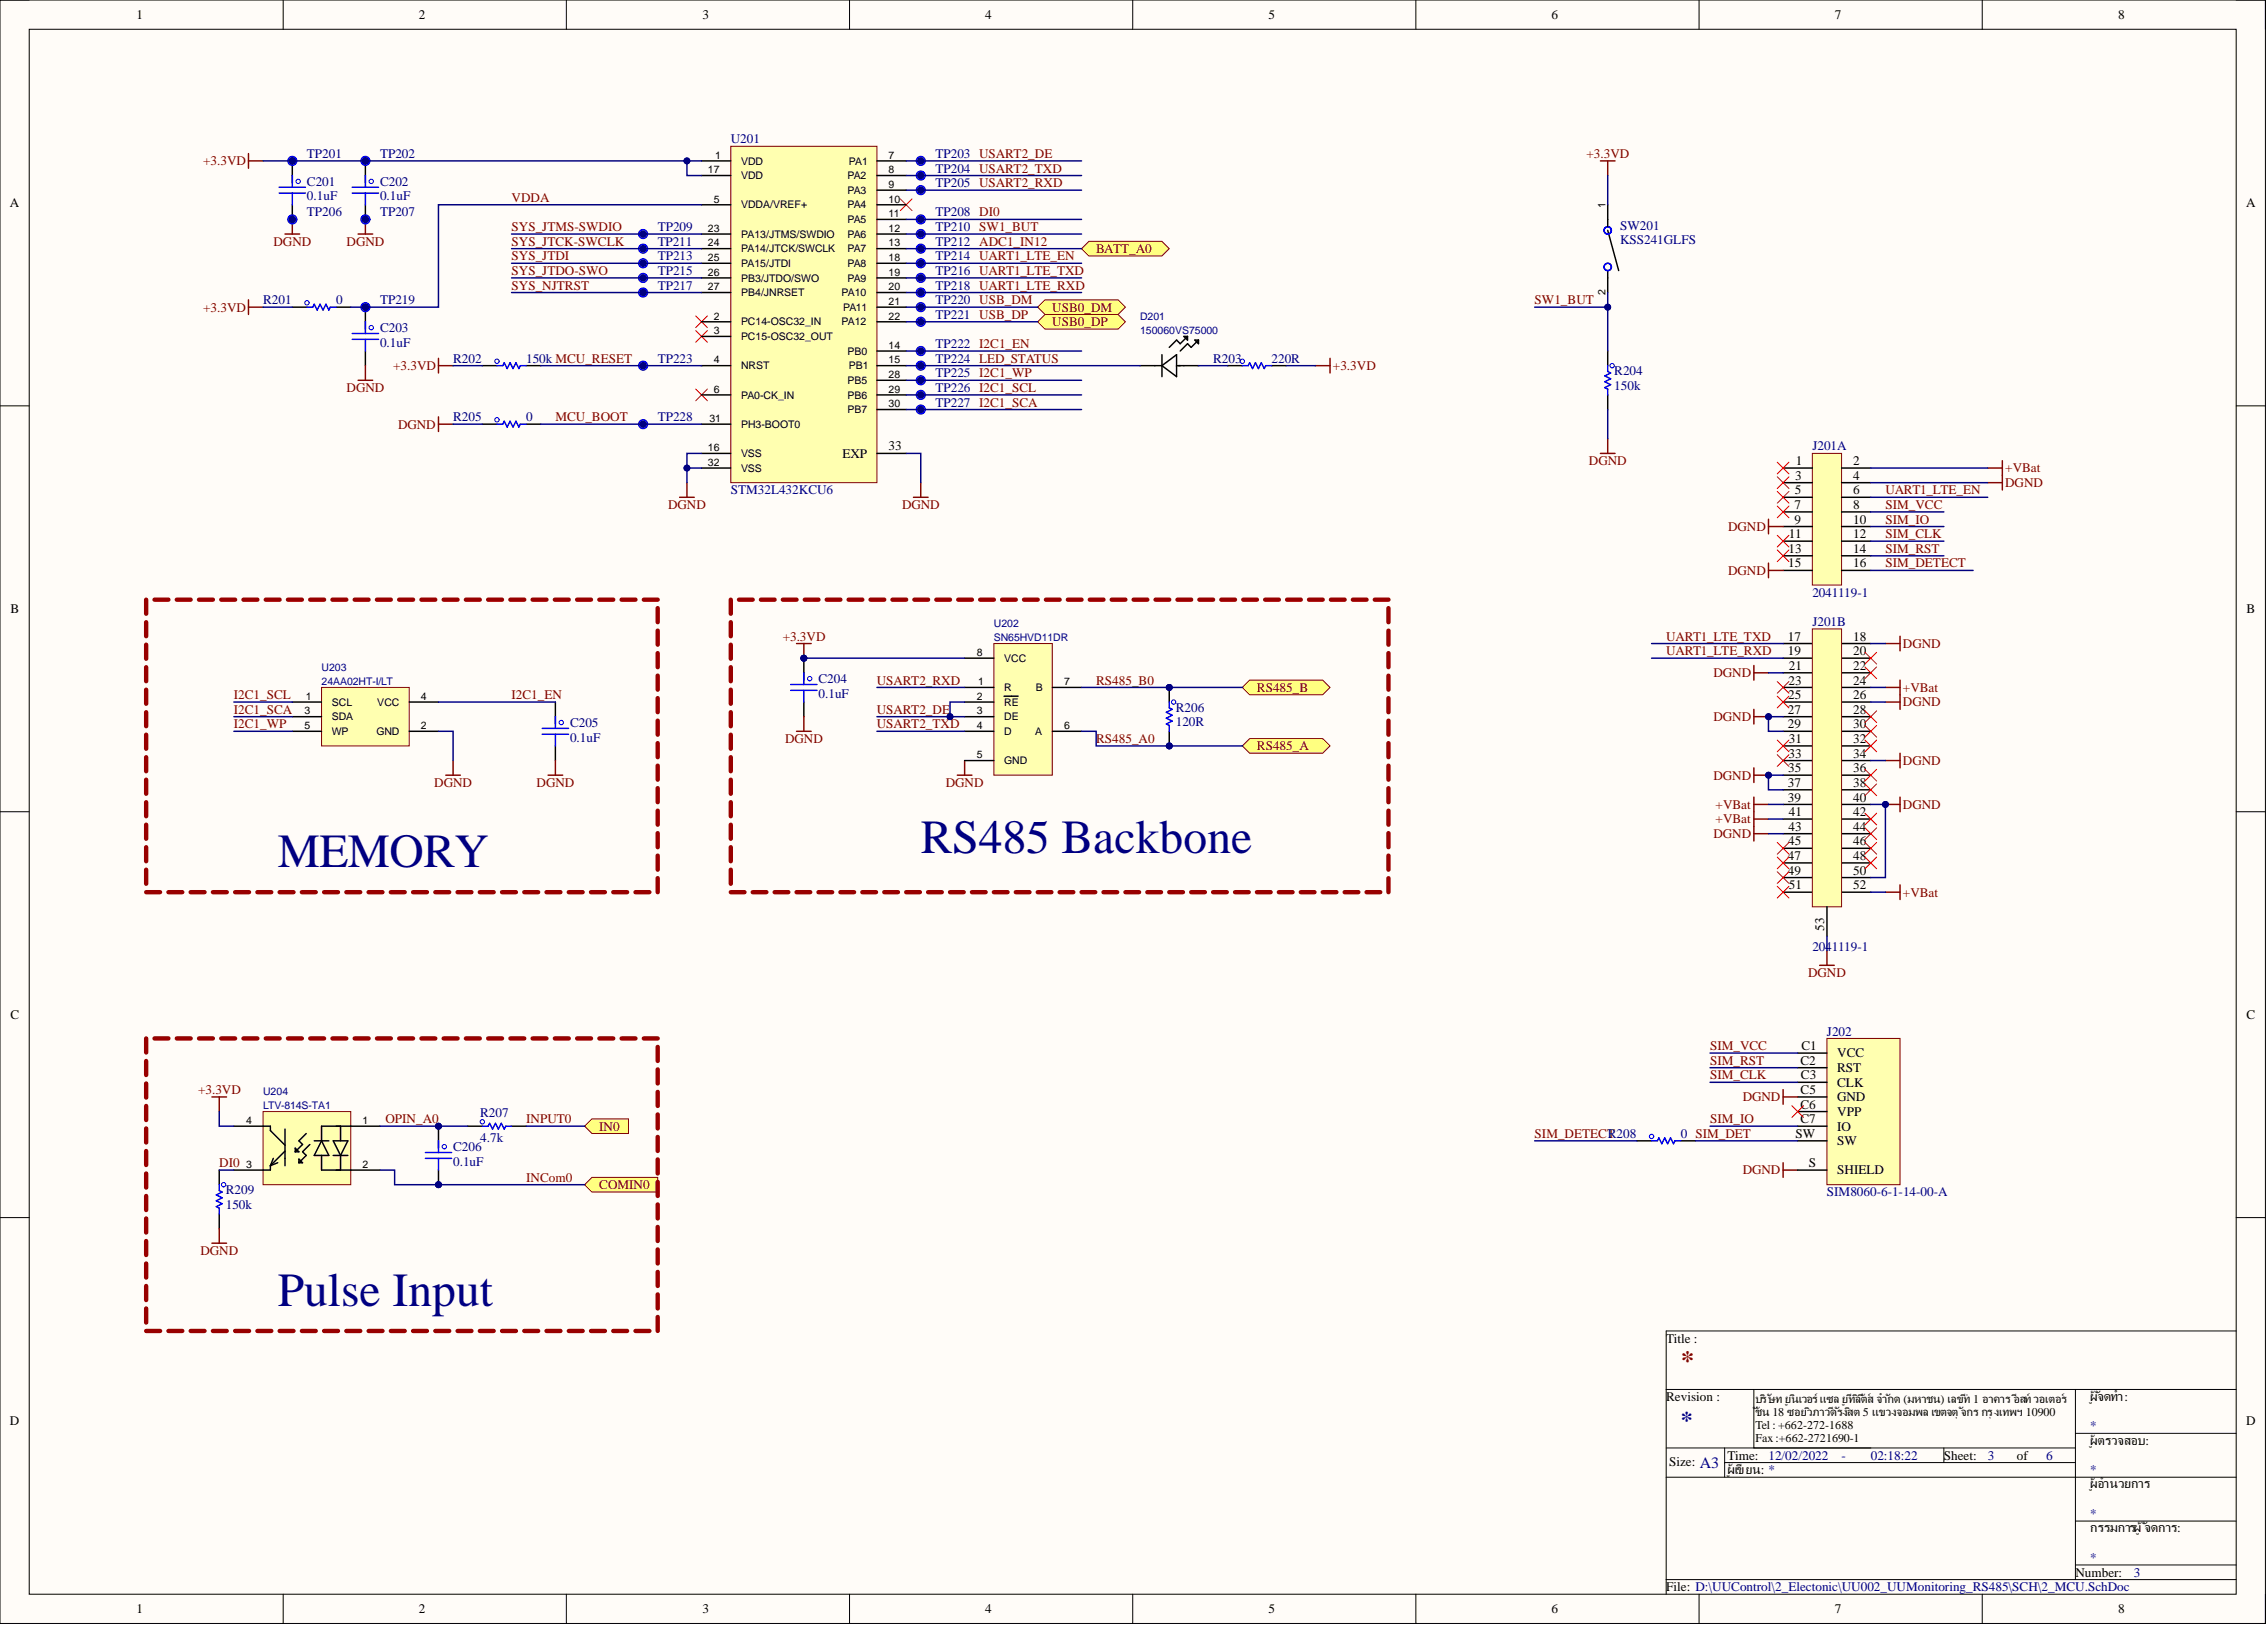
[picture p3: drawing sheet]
<svg xmlns="http://www.w3.org/2000/svg" width="393mm" height="282mm" viewBox="0 0 393 282" stroke-linecap="round" stroke-linejoin="round" font-family="sans-serif">
<defs><g id="words">
<g font-size="8.2" fill="#000080">
<text x="159.8" y="147.9">RS485 Backbone</text>
<text x="48.2" y="150.4">MEMORY</text>
<text x="48.2" y="226.6">Pulse Input</text>
</g>
<text font-size="4.6" fill="#800000" x="291.6" y="237.5">*</text>
<text font-size="4.1" fill="#000080" x="291.6" y="247.7">*</text>
<text font-size="2.7" fill="#000080" x="294.9" y="254.6">A3</text>
<g font-size="2.3">
<text x="23.7" y="3.3">1</text>
<text x="72.7" y="3.3">2</text>
<text x="121.9" y="3.3">3</text>
<text x="170.9" y="3.3">4</text>
<text x="220.1" y="3.3">5</text>
<text x="269.2" y="3.3">6</text>
<text x="318.3" y="3.3">7</text>
<text x="367.5" y="3.3">8</text>
<text x="1.7" y="36">A</text>
<text x="389.7" y="36">A</text>
<text x="146.2" y="79.4">EXP</text>
<text x="154.2" y="78.1">33</text>
<text x="311.5" y="83.2">3</text>
<text x="311.6" y="80.7">1</text>
<text x="321.6" y="80.7">2</text>
<text x="321.6" y="83.2">4</text>
<text x="311.4" y="88.3">7</text>
<text x="311.4" y="85.8">5</text>
<text x="321.6" y="85.8">6</text>
<text x="321.6" y="88.3">8</text>
<text x="310.3" y="95.9">13</text>
<text x="310.4" y="93.4">11</text>
<text x="311.4" y="90.8">9</text>
<text x="321.6" y="90.8">10</text>
<text x="321.6" y="93.4">12</text>
<text x="321.6" y="95.9">14</text>
<text x="310.3" y="98.4">15</text>
<text x="321.6" y="98.4">16</text>
<text x="1.8" y="106.4">B</text>
<text x="389.8" y="106.4">B</text>
<text x="310.2" y="111.1">17</text>
<text x="310.2" y="113.7">19</text>
<text x="321.6" y="111.1">18</text>
<text x="321.6" y="113.7">20</text>
<text x="310.3" y="118.7">23</text>
<text x="310.4" y="116.2">21</text>
<text x="321.6" y="116.2">22</text>
<text x="321.6" y="118.7">24</text>
<text x="310.2" y="123.8">27</text>
<text x="310.3" y="121.3">25</text>
<text x="321.6" y="121.3">26</text>
<text x="321.6" y="123.8">28</text>
<text x="310.2" y="126.3">29</text>
<text x="310.3" y="131.4">33</text>
<text x="310.4" y="128.9">31</text>
<text x="321.6" y="126.3">30</text>
<text x="321.6" y="128.9">32</text>
<text x="321.6" y="131.4">34</text>
<text x="310.2" y="136.5">37</text>
<text x="310.3" y="134">35</text>
<text x="321.6" y="134">36</text>
<text x="321.6" y="136.5">38</text>
<text x="310.2" y="139">39</text>
<text x="310.4" y="141.6">41</text>
<text x="321.6" y="139">40</text>
<text x="321.6" y="141.6">42</text>
<text x="310.2" y="149.2">47</text>
<text x="310.3" y="146.6">45</text>
<text x="310.3" y="144.1">43</text>
<text x="321.6" y="144.1">44</text>
<text x="321.6" y="146.6">46</text>
<text x="321.6" y="149.2">48</text>
<text x="310.2" y="151.7">49</text>
<text x="310.4" y="154.2">51</text>
<text x="321.6" y="151.7">50</text>
<text x="321.6" y="154.2">52</text>
<text x="316.5" y="161.4" transform="rotate(-90 316.5 161.4)">53</text>
<text x="1.8" y="176.8">C</text>
<text x="389.8" y="176.8">C</text>
<text x="312.4" y="184.7">C2</text>
<text x="312.6" y="182.2">C1</text>
<text x="318.8" y="183.4">VCC</text>
<text x="318.8" y="186">RST</text>
<text x="312.4" y="189.8">C5</text>
<text x="312.5" y="187.2">C3</text>
<text x="318.8" y="188.5">CLK</text>
<text x="318.8" y="191">GND</text>
<text x="311.5" y="197.4">SW</text>
<text x="312.4" y="192.3">C6</text>
<text x="312.4" y="194.8">C7</text>
<text x="318.8" y="193.6">VPP</text>
<text x="318.8" y="196.1">IO</text>
<text x="313.8" y="202.5">S</text>
<text x="318.8" y="198.6">SW</text>
<text x="318.8" y="203.7">SHIELD</text>
<text x="289.1" y="232.9">Title :</text>
<text x="289.1" y="243">Revision :</text>
<text x="362.6" y="243">ผู้จัดทำ:</text>
<text x="1.7" y="247.2">D</text>
<text x="362.6" y="250.6">ผู้ตรวจสอบ:</text>
<text x="389.7" y="247.2">D</text>
<text x="289.6" y="254.2">Size:</text>
<text x="299.8" y="253.2">Time:</text>
<text x="299.8" y="255.6">ผู้เขียน: *</text>
<text x="337.3" y="253.2">Sheet:</text>
<text x="350" y="253.2">of</text>
<text x="362.6" y="258.2">ผู้อำนวยการ</text>
<text x="362.6" y="265.8">กรรมการผู้จัดการ:</text>
<text x="360.1" y="273.5">Number:</text>
<text x="23.7" y="279.8">1</text>
<text x="72.7" y="279.8">2</text>
<text x="121.9" y="279.8">3</text>
<text x="170.9" y="279.8">4</text>
<text x="220.1" y="279.8">5</text>
<text x="269.2" y="279.8">6</text>
<text x="289.1" y="276">File: D:\UUControl\2_Electonic\UU002_UUMonitoring_RS485\SCH\2_MCU.SchDoc</text>
<text x="318.3" y="279.8">7</text>
<text x="367.5" y="279.8">8</text>
</g>
<g font-size="2.3" fill="#800000">
<text x="35.2" y="28.7">+3.3VD</text>
<text x="275.3" y="27.4">+3.3VD</text>
<text x="88.8" y="35">VDDA</text>
<text x="88.8" y="40.1">SYS_JTMS-SWDIO</text>
<text x="47.5" y="42.6">DGND</text>
<text x="60.1" y="42.6">DGND</text>
<text x="88.8" y="42.6">SYS_JTCK-SWCLK</text>
<text x="88.8" y="45.2">SYS_JTDI</text>
<text x="88.8" y="47.7">SYS_JTDO-SWO</text>
<text x="190.2" y="43.9">BATT_A0</text>
<text x="88.8" y="50.2">SYS_NJTRST</text>
<text x="266.3" y="52.8">SW1_BUT</text>
<text x="35.2" y="54">+3.3VD</text>
<text x="182.6" y="56.6">USB0_DP</text>
<text x="182.6" y="54">USB0_DM</text>
<text x="68.2" y="64.2">+3.3VD</text>
<text x="231.3" y="64.2">+3.3VD</text>
<text x="60.1" y="68">DGND</text>
<text x="69.1" y="74.3">DGND</text>
<text x="96.4" y="73.1">MCU_BOOT</text>
<text x="275.7" y="80.7">DGND</text>
<text x="347.9" y="81.9">+VBat</text>
<text x="115.9" y="88.3">DGND</text>
<text x="156.5" y="88.3">DGND</text>
<text x="327.1" y="88.3">SIM_VCC</text>
<text x="327.1" y="85.8">UART1_LTE_EN</text>
<text x="347.9" y="84.5">DGND</text>
<text x="299.8" y="92.1">DGND</text>
<text x="327.1" y="90.8">SIM_IO</text>
<text x="327.1" y="93.4">SIM_CLK</text>
<text x="327.1" y="95.9">SIM_RST</text>
<text x="299.8" y="99.7">DGND</text>
<text x="327.1" y="98.4">SIM_DETECT</text>
<text x="135.8" y="111.1">+3.3VD</text>
<text x="289.1" y="111.1">UART1_LTE_TXD</text>
<text x="289.1" y="113.7">UART1_LTE_RXD</text>
<text x="330.2" y="112.4">DGND</text>
<text x="152.2" y="118.7">USART2_RXD</text>
<text x="190.2" y="118.7">RS485_B0</text>
<text x="297.3" y="117.5">DGND</text>
<text x="40.6" y="123.8">I2C1_SCA</text>
<text x="40.6" y="121.3">I2C1_SCL</text>
<text x="88.8" y="121.3">I2C1_EN</text>
<text x="152.2" y="123.8">USART2_DE</text>
<text x="218.1" y="120">RS485_B</text>
<text x="297.3" y="125.1">DGND</text>
<text x="330.2" y="122.5">DGND</text>
<text x="330.2" y="120">+VBat</text>
<text x="40.6" y="126.3">I2C1_WP</text>
<text x="136.2" y="128.9">DGND</text>
<text x="152.2" y="126.3">USART2_TXD</text>
<text x="190.2" y="128.9">RS485_A0</text>
<text x="218.1" y="130.1">RS485_A</text>
<text x="75.4" y="136.5">DGND</text>
<text x="93.1" y="136.5">DGND</text>
<text x="164.1" y="136.5">DGND</text>
<text x="297.3" y="135.2">DGND</text>
<text x="330.2" y="132.7">DGND</text>
<text x="297.7" y="140.3">+VBat</text>
<text x="297.7" y="142.8">+VBat</text>
<text x="330.2" y="140.3">DGND</text>
<text x="297.3" y="145.4">DGND</text>
<text x="330.2" y="155.5">+VBat</text>
<text x="313.7" y="169.5">DGND</text>
<text x="296.7" y="182.2">SIM_VCC</text>
<text x="296.7" y="184.7">SIM_RST</text>
<text x="34.4" y="189.8">+3.3VD</text>
<text x="296.7" y="187.2">SIM_CLK</text>
<text x="302.4" y="191">DGND</text>
<text x="66.9" y="194.8">OPIN_A0</text>
<text x="91.3" y="194.8">INPUT0</text>
<text x="104" y="196.1">IN0</text>
<text x="266.3" y="197.4">SIM_DETECT</text>
<text x="296.7" y="194.8">SIM_IO</text>
<text x="38" y="202.5">DI0</text>
<text x="302.4" y="203.7">DGND</text>
<text x="91.3" y="205">INCom0</text>
<text x="104" y="206.3">COMIN0</text>
<text x="34.8" y="217.7">DGND</text>
</g>
<g font-size="2.3" fill="#000080">
<text x="53.3" y="27.4">TP201</text>
<text x="65.9" y="27.4">TP202</text>
<text x="126.8" y="24.9">U201</text>
<text x="162.3" y="29.9">TP204 USART2_TXD</text>
<text x="162.3" y="27.4">TP203 USART2_DE</text>
<text x="53.3" y="32.2">C201</text>
<text x="53.3" y="34.8">0.1uF</text>
<text x="65.9" y="32.2">C202</text>
<text x="65.9" y="34.8">0.1uF</text>
<text x="162.3" y="32.5">TP205 USART2_RXD</text>
<text x="53.3" y="37.6">TP206</text>
<text x="65.9" y="37.6">TP207</text>
<text x="114.1" y="40.1">TP209</text>
<text x="162.3" y="40.1">TP210 SW1_BUT</text>
<text x="162.3" y="37.6">TP208 DI0</text>
<text x="281.1" y="39.8">SW201</text>
<text x="114.1" y="42.6">TP211</text>
<text x="114.1" y="45.2">TP213</text>
<text x="114.1" y="47.7">TP215</text>
<text x="162.3" y="42.6">TP212 ADC1_IN12</text>
<text x="162.3" y="45.2">TP214 UART1_LTE_EN</text>
<text x="162.3" y="47.7">TP216 UART1_LTE_TXD</text>
<text x="281.1" y="42.4">KSS241GLFS</text>
<text x="45.6" y="52.8">R201</text>
<text x="58.3" y="52.8">0</text>
<text x="65.9" y="52.8">TP219</text>
<text x="114.1" y="50.2">TP217</text>
<text x="162.3" y="50.2">TP218 UART1_LTE_RXD</text>
<text x="162.3" y="52.8">TP220 USB_DM</text>
<text x="65.9" y="57.6">C203</text>
<text x="162.3" y="55.3">TP221 USB_DP</text>
<text x="65.9" y="60.1">0.1uF</text>
<text x="78.6" y="62.9">R202</text>
<text x="91.3" y="62.9">150k MCU_RESET</text>
<text x="114.1" y="62.9">TP223</text>
<text x="162.3" y="65.5">TP225 I2C1_WP</text>
<text x="162.3" y="60.4">TP222 I2C1_EN</text>
<text x="162.3" y="62.9">TP224 LED_STATUS</text>
<text x="210.5" y="62.9">R203</text>
<text x="220.6" y="62.9">220R</text>
<text x="280.1" y="65.1">R204</text>
<text x="162.3" y="70.5">TP227 I2C1_SCA</text>
<text x="162.3" y="68">TP226 I2C1_SCL</text>
<text x="280.1" y="67.6">150k</text>
<text x="78.6" y="73.1">R205</text>
<text x="91.3" y="73.1">0</text>
<text x="114.1" y="73.1">TP228</text>
<text x="314.5" y="78.1">J201A</text>
<text x="126.8" y="85.8">STM32L432KCU6</text>
<text x="314.5" y="103.5">2041119-1</text>
<text x="314.5" y="108.6">J201B</text>
<text x="142" y="118.5">C204</text>
<text x="142" y="121">0.1uF</text>
<text x="204" y="123.4">R206</text>
<text x="204" y="126">120R</text>
<text x="98.9" y="126.1">C205</text>
<text x="98.9" y="128.6">0.1uF</text>
<text x="314.5" y="164.9">2041119-1</text>
<text x="317" y="179.6">J202</text>
<text x="83.3" y="193.7">R207</text>
<text x="279" y="197.4">R208</text>
<text x="291.6" y="197.4">0 SIM_DET</text>
<text x="78.6" y="199.7">C206</text>
<text x="78.6" y="202.2">0.1uF</text>
<text x="83.3" y="198.1">4.7k</text>
<text x="39.2" y="207.1">R209</text>
<text x="39.2" y="209.7">150k</text>
<text x="317" y="207.5">SIM8060-6-1-14-00-A</text>
<text x="362.6" y="248.1">*</text>
<text x="306.9" y="253.2">12/02/2022</text>
<text x="319.5" y="253.2">-</text>
<text x="324.6" y="253.2">02:18:22</text>
<text x="344.9" y="253.2">3</text>
<text x="355" y="253.2">6</text>
<text x="362.6" y="255.7">*</text>
<text x="362.6" y="263.3">*</text>
<text x="362.6" y="270.9">*</text>
<text x="370.2" y="273.5">3</text>
</g>
<g font-size="2.1">
<text x="304.6" y="243.3">บริษัท ยูนิเวอร์แซล ยูทีลิตี้ส์ จำกัด (มหาชน) เลขที่ 1 อาคาร อีสท์วอเตอร์</text>
<text x="304.6" y="245.6">ชั้น 18 ซอยวิภาวดีรังสิต 5 แขวงจอมพล เขตจตุจักร กรุงเทพฯ 10900</text>
<text x="304.6" y="247.9">Tel : +662-272-1688</text>
<text x="304.6" y="250.2">Fax:+662-2721690-1</text>
</g>
<g font-size="1.8">
<text x="124.1" y="27.5">1</text>
<text x="128.6" y="28.5">VDD</text>
<text x="147.3" y="28.5">PA1</text>
<text x="154.2" y="27.5">7</text>
<text x="122.8" y="30.1">17</text>
<text x="123.8" y="35.1">5</text>
<text x="128.6" y="31.1">VDD</text>
<text x="147" y="33.6">PA3</text>
<text x="147" y="31.1">PA2</text>
<text x="154.2" y="35.1">10</text>
<text x="154.2" y="32.6">9</text>
<text x="154.2" y="30.1">8</text>
<text x="122.8" y="40.2">23</text>
<text x="128.6" y="36.2">VDDA/VREF+</text>
<text x="128.6" y="41.2">PA13/JTMS/SWDIO</text>
<text x="147" y="41.2">PA6</text>
<text x="147" y="38.7">PA5</text>
<text x="147" y="36.2">PA4</text>
<text x="154.2" y="40.2">12</text>
<text x="154.2" y="37.7">11</text>
<text x="278.6" y="36" transform="rotate(-90 278.6 36)">1</text>
<text x="122.8" y="47.8">26</text>
<text x="122.8" y="45.3">25</text>
<text x="122.8" y="42.8">24</text>
<text x="128.6" y="46.3">PA15/JTDI</text>
<text x="128.6" y="43.8">PA14/JTCK/SWCLK</text>
<text x="147" y="46.3">PA8</text>
<text x="147" y="43.8">PA7</text>
<text x="154.2" y="47.8">19</text>
<text x="154.2" y="45.3">18</text>
<text x="154.2" y="42.8">13</text>
<text x="122.8" y="50.4">27</text>
<text x="128.6" y="51.4">PB4/JNRSET</text>
<text x="128.6" y="48.8">PB3/JTDO/SWO</text>
<text x="146" y="51.4">PA10</text>
<text x="146.3" y="53.9">PA11</text>
<text x="147" y="48.8">PA9</text>
<text x="154.2" y="52.9">21</text>
<text x="154.2" y="50.4">20</text>
<text x="278.6" y="51.2" transform="rotate(-90 278.6 51.2)">2</text>
<text x="123.8" y="58">3</text>
<text x="123.8" y="55.4">2</text>
<text x="128.6" y="59">PC15-OSC32_OUT</text>
<text x="128.6" y="56.5">PC14-OSC32_IN</text>
<text x="146" y="56.5">PA12</text>
<text x="154.2" y="55.4">22</text>
<text x="123.8" y="63">4</text>
<text x="128.6" y="64.1">NRST</text>
<text x="147" y="61.5">PB0</text>
<text x="147.3" y="64.1">PB1</text>
<text x="154.2" y="65.6">28</text>
<text x="154.2" y="63">15</text>
<text x="154.2" y="60.5">14</text>
<text x="123.8" y="68.1">6</text>
<text x="128.6" y="69.1">PA0-CK_IN</text>
<text x="147" y="71.7">PB7</text>
<text x="147" y="69.1">PB6</text>
<text x="147" y="66.6">PB5</text>
<text x="154.2" y="70.7">30</text>
<text x="154.2" y="68.1">29</text>
<text x="123.1" y="73.2">31</text>
<text x="128.6" y="74.2">PH3-BOOT0</text>
<text x="122.8" y="80.8">32</text>
<text x="122.8" y="78.3">16</text>
<text x="128.6" y="81.8">VSS</text>
<text x="128.6" y="79.3">VSS</text>
<text x="169.5" y="113.8">8</text>
<text x="169.7" y="118.9">1</text>
<text x="174.2" y="114.8">VCC</text>
<text x="174.2" y="119.9">R</text>
<text x="179.7" y="119.9">B</text>
<text x="184.6" y="118.9">7</text>
<text x="52.8" y="123.9">3</text>
<text x="53.1" y="121.4">1</text>
<text x="57.6" y="124.9">SDA</text>
<text x="57.6" y="122.4">SCL</text>
<text x="65.5" y="122.4">VCC</text>
<text x="73" y="121.4">4</text>
<text x="169.5" y="123.9">3</text>
<text x="169.5" y="121.4">2</text>
<text x="174.2" y="124.9">DE</text>
<text x="174.2" y="122.4">RE</text>
<text x="52.8" y="126.5">5</text>
<text x="57.6" y="127.5">WP</text>
<text x="65.3" y="127.5">GND</text>
<text x="73" y="126.5">2</text>
<text x="169.5" y="131.5">5</text>
<text x="169.5" y="126.5">4</text>
<text x="174.2" y="127.5">D</text>
<text x="179.6" y="127.5">A</text>
<text x="184.6" y="126.5">6</text>
<text x="174.2" y="132.6">GND</text>
<text x="42.7" y="195">4</text>
<text x="62.9" y="195">1</text>
<text x="42.7" y="202.6">3</text>
<text x="62.9" y="202.6">2</text>
</g>
<g font-size="1.8" fill="#000080">
<text x="197.8" y="55.4">D201</text>
<text x="197.8" y="58">150060VS75000</text>
<text x="172.4" y="108.7">U202</text>
<text x="172.4" y="111.2">SN65HVD11DR</text>
<text x="55.8" y="116.3">U203</text>
<text x="55.8" y="118.9">24AA02HT-I/LT</text>
<text x="45.6" y="189.9">U204</text>
<text x="45.6" y="192.4">LTV-814S-TA1</text>
</g>
</g></defs>
<path d="M0 0h393.1v281.6h-393.1z" fill-rule="evenodd" fill="#fffcf8"/>
<path d="M0 0h393.1v281.6h-393.1z" fill="none" stroke="#000" stroke-width=".17"/>
<path d="M5.1 5.1h382.9v271.4h-382.9z" fill-rule="evenodd" fill="#fffcf8"/>
<g fill="none" stroke="#000" stroke-width=".17">
<path d="M0 0h5.1M5.1 5.1h382.9v271.4h-382.9zM49.1 0v5.1M98.3 0v5.1M147.4 0v5.1M196.5 0v5.1M245.7 0v5.1M294.8 0v5.1M343.9 0v5.1M388 0h5.1v5.1M0 70.4h5.1M388 70.4h5.1"/>
<path d="M0 140.8h5.1M388 140.8h5.1M0 211.2h5.1M388 211.2h5.1M388 230.9h-98.9v45.6M289.1 251.2h71M289.1 256.2h98.9M289.1 241h98.9M299.2 251.2v5M299.2 253.7h60.9M304.3 241v10.2M337.3 251.2v2.5"/>
<path d="M360.1 248.6h27.9M360.1 241v33M49.1 276.5v5.1M98.3 276.5v5.1M147.4 276.5v5.1M196.5 276.5v5.1M245.7 276.5v5.1M289.1 274h98.9M294.8 276.5v5.1M343.9 276.5v5.1M360.1 263.8h27.9M360.1 271.5h27.9"/>
<path d="M393.1 276.5v5.1"/>
</g>
<path d="M188.9 41.9h12.7l1.3 1.2-1.3 1.3h-12.7l-1.2-1.3z" fill-rule="evenodd" fill="#ffff80"/>
<path d="M188.9 41.9h12.7l1.3 1.2-1.3 1.3h-12.7l-1.2-1.3z" fill="none" stroke="#800000" stroke-width=".17"/>
<circle cx="50.7" cy="27.9" r=".51" fill="#000080"/>
<circle cx="50.7" cy="27.9" r=".51" fill="none" stroke="#000080" stroke-width=".17"/>
<circle cx="50.7" cy="38.1" r=".51" fill="#000080"/>
<circle cx="50.7" cy="38.1" r=".51" fill="none" stroke="#000080" stroke-width=".17"/>
<circle cx="51.7" cy="31.5" r=".38" fill="none" stroke="#00f" stroke-width=".17"/>
<path d="M50.7 27.9v2.5" fill="none" stroke="#000" stroke-width=".25"/>
<circle cx="50.7" cy="27.9" r=".51" fill="#000080"/>
<circle cx="50.7" cy="27.9" r=".51" fill="none" stroke="#000080" stroke-width=".17"/>
<path d="M50.7 35.5v2.6" fill="none" stroke="#000" stroke-width=".25"/>
<circle cx="50.7" cy="38.1" r=".51" fill="#000080"/>
<circle cx="50.7" cy="38.1" r=".51" fill="none" stroke="#000080" stroke-width=".17"/>
<path d="M48.4 33.5h4.6M48.4 32.5h4.6M50.7 30.4v2.1M50.7 33.5v2" fill="none" stroke="#00f" stroke-width=".25"/>
<path d="M50.7 30.4v1.3" fill="none" stroke="#000" stroke-width=".25"/>
<path d="M50.7 38.1v2.5M49.5 40.6h2.5" fill="none" stroke="#800000" stroke-width=".25"/>
<circle cx="50.7" cy="38.1" r=".51" fill="#000080"/>
<circle cx="50.7" cy="38.1" r=".51" fill="none" stroke="#000080" stroke-width=".17"/>
<path d="M43.1 26.6v2.6M43.1 27.9h2.5" fill="none" stroke="#800000" stroke-width=".25"/>
<circle cx="63.4" cy="27.9" r=".51" fill="#000080"/>
<circle cx="63.4" cy="27.9" r=".51" fill="none" stroke="#000080" stroke-width=".17"/>
<circle cx="63.4" cy="38.1" r=".51" fill="#000080"/>
<circle cx="63.4" cy="38.1" r=".51" fill="none" stroke="#000080" stroke-width=".17"/>
<circle cx="64.4" cy="31.5" r=".38" fill="none" stroke="#00f" stroke-width=".17"/>
<path d="M63.4 27.9v2.5" fill="none" stroke="#000" stroke-width=".25"/>
<circle cx="63.4" cy="27.9" r=".51" fill="#000080"/>
<circle cx="63.4" cy="27.9" r=".51" fill="none" stroke="#000080" stroke-width=".17"/>
<path d="M63.4 35.5v2.6" fill="none" stroke="#000" stroke-width=".25"/>
<circle cx="63.4" cy="38.1" r=".51" fill="#000080"/>
<circle cx="63.4" cy="38.1" r=".51" fill="none" stroke="#000080" stroke-width=".17"/>
<path d="M61.1 33.5h4.6M61.1 32.5h4.6M63.4 30.4v2.1M63.4 33.5v2" fill="none" stroke="#00f" stroke-width=".25"/>
<path d="M63.4 30.4v1.3" fill="none" stroke="#000" stroke-width=".25"/>
<path d="M63.4 38.1v2.5M62.1 40.6h2.6" fill="none" stroke="#800000" stroke-width=".25"/>
<circle cx="63.4" cy="38.1" r=".51" fill="#000080"/>
<circle cx="63.4" cy="38.1" r=".51" fill="none" stroke="#000080" stroke-width=".17"/>
<path d="M120.7 54.8l2 2M122.7 54.8l-2 2M120.7 67.5l2 2M122.7 67.5l-2 2" fill="none" stroke="#f00" stroke-width=".17"/>
<path d="M43.1 52v2.5M43.1 53.3h2.5" fill="none" stroke="#800000" stroke-width=".25"/>
<circle cx="63.4" cy="53.3" r=".51" fill="#000080"/>
<circle cx="63.4" cy="53.3" r=".51" fill="none" stroke="#000080" stroke-width=".17"/>
<circle cx="64.4" cy="56.8" r=".38" fill="none" stroke="#00f" stroke-width=".17"/>
<path d="M63.4 53.3v2.5" fill="none" stroke="#000" stroke-width=".25"/>
<circle cx="63.4" cy="53.3" r=".51" fill="#000080"/>
<circle cx="63.4" cy="53.3" r=".51" fill="none" stroke="#000080" stroke-width=".17"/>
<path d="M63.4 55.8v1.3M63.4 60.9v2.5" fill="none" stroke="#000" stroke-width=".25"/>
<path d="M61.1 58.9h4.6M61.1 57.8h4.6M63.4 55.8v2M63.4 58.9v2" fill="none" stroke="#00f" stroke-width=".25"/>
<path d="M62.1 66h2.6M63.4 63.4v2.6" fill="none" stroke="#800000" stroke-width=".25"/>
<circle cx="111.6" cy="40.6" r=".51" fill="#000080"/>
<circle cx="111.6" cy="40.6" r=".51" fill="none" stroke="#000080" stroke-width=".17"/>
<circle cx="111.6" cy="40.6" r=".76" fill="none" stroke="#00f" stroke-width=".25"/>
<circle cx="111.6" cy="40.6" r=".51" fill="#000080"/>
<circle cx="111.6" cy="40.6" r=".51" fill="none" stroke="#000080" stroke-width=".17"/>
<circle cx="111.6" cy="43.1" r=".51" fill="#000080"/>
<circle cx="111.6" cy="43.1" r=".51" fill="none" stroke="#000080" stroke-width=".17"/>
<circle cx="111.6" cy="43.1" r=".76" fill="none" stroke="#00f" stroke-width=".25"/>
<circle cx="111.6" cy="43.1" r=".51" fill="#000080"/>
<circle cx="111.6" cy="43.1" r=".51" fill="none" stroke="#000080" stroke-width=".17"/>
<circle cx="111.6" cy="45.7" r=".51" fill="#000080"/>
<circle cx="111.6" cy="45.7" r=".51" fill="none" stroke="#000080" stroke-width=".17"/>
<circle cx="111.6" cy="45.7" r=".76" fill="none" stroke="#00f" stroke-width=".25"/>
<circle cx="111.6" cy="45.7" r=".51" fill="#000080"/>
<circle cx="111.6" cy="45.7" r=".51" fill="none" stroke="#000080" stroke-width=".17"/>
<circle cx="111.6" cy="48.2" r=".51" fill="#000080"/>
<circle cx="111.6" cy="48.2" r=".51" fill="none" stroke="#000080" stroke-width=".17"/>
<circle cx="111.6" cy="48.2" r=".76" fill="none" stroke="#00f" stroke-width=".25"/>
<circle cx="111.6" cy="48.2" r=".51" fill="#000080"/>
<circle cx="111.6" cy="48.2" r=".51" fill="none" stroke="#000080" stroke-width=".17"/>
<circle cx="111.6" cy="50.7" r=".51" fill="#000080"/>
<circle cx="111.6" cy="50.7" r=".51" fill="none" stroke="#000080" stroke-width=".17"/>
<circle cx="111.6" cy="50.7" r=".76" fill="none" stroke="#00f" stroke-width=".25"/>
<circle cx="111.6" cy="50.7" r=".51" fill="#000080"/>
<circle cx="111.6" cy="50.7" r=".51" fill="none" stroke="#000080" stroke-width=".17"/>
<circle cx="159.8" cy="40.6" r=".51" fill="#000080"/>
<circle cx="159.8" cy="40.6" r=".51" fill="none" stroke="#000080" stroke-width=".17"/>
<circle cx="159.8" cy="40.6" r=".76" fill="none" stroke="#00f" stroke-width=".25"/>
<circle cx="159.8" cy="40.6" r=".51" fill="#000080"/>
<circle cx="159.8" cy="40.6" r=".51" fill="none" stroke="#000080" stroke-width=".17"/>
<circle cx="159.8" cy="38.1" r=".51" fill="#000080"/>
<circle cx="159.8" cy="38.1" r=".51" fill="none" stroke="#000080" stroke-width=".17"/>
<circle cx="159.8" cy="38.1" r=".76" fill="none" stroke="#00f" stroke-width=".25"/>
<circle cx="159.8" cy="38.1" r=".51" fill="#000080"/>
<circle cx="159.8" cy="38.1" r=".51" fill="none" stroke="#000080" stroke-width=".17"/>
<circle cx="159.8" cy="30.4" r=".51" fill="#000080"/>
<circle cx="159.8" cy="30.4" r=".51" fill="none" stroke="#000080" stroke-width=".17"/>
<circle cx="159.8" cy="30.4" r=".76" fill="none" stroke="#00f" stroke-width=".25"/>
<circle cx="159.8" cy="30.4" r=".51" fill="#000080"/>
<circle cx="159.8" cy="30.4" r=".51" fill="none" stroke="#000080" stroke-width=".17"/>
<circle cx="159.8" cy="33" r=".51" fill="#000080"/>
<circle cx="159.8" cy="33" r=".51" fill="none" stroke="#000080" stroke-width=".17"/>
<circle cx="159.8" cy="33" r=".76" fill="none" stroke="#00f" stroke-width=".25"/>
<circle cx="159.8" cy="33" r=".51" fill="#000080"/>
<circle cx="159.8" cy="33" r=".51" fill="none" stroke="#000080" stroke-width=".17"/>
<circle cx="159.8" cy="71" r=".51" fill="#000080"/>
<circle cx="159.8" cy="71" r=".51" fill="none" stroke="#000080" stroke-width=".17"/>
<circle cx="159.8" cy="71" r=".76" fill="none" stroke="#00f" stroke-width=".25"/>
<circle cx="159.8" cy="71" r=".51" fill="#000080"/>
<circle cx="159.8" cy="71" r=".51" fill="none" stroke="#000080" stroke-width=".17"/>
<circle cx="159.8" cy="27.9" r=".51" fill="#000080"/>
<circle cx="159.8" cy="27.9" r=".51" fill="none" stroke="#000080" stroke-width=".17"/>
<circle cx="159.8" cy="27.9" r=".76" fill="none" stroke="#00f" stroke-width=".25"/>
<circle cx="159.8" cy="27.9" r=".51" fill="#000080"/>
<circle cx="159.8" cy="27.9" r=".51" fill="none" stroke="#000080" stroke-width=".17"/>
<circle cx="63.4" cy="53.3" r=".51" fill="#000080"/>
<circle cx="63.4" cy="53.3" r=".51" fill="none" stroke="#000080" stroke-width=".17"/>
<circle cx="63.4" cy="53.3" r=".76" fill="none" stroke="#00f" stroke-width=".25"/>
<circle cx="63.4" cy="53.3" r=".51" fill="#000080"/>
<circle cx="63.4" cy="53.3" r=".51" fill="none" stroke="#000080" stroke-width=".17"/>
<circle cx="50.7" cy="27.9" r=".51" fill="#000080"/>
<circle cx="50.7" cy="27.9" r=".51" fill="none" stroke="#000080" stroke-width=".17"/>
<circle cx="50.7" cy="27.9" r=".76" fill="none" stroke="#00f" stroke-width=".25"/>
<circle cx="50.7" cy="27.9" r=".51" fill="#000080"/>
<circle cx="50.7" cy="27.9" r=".51" fill="none" stroke="#000080" stroke-width=".17"/>
<g fill="none" stroke="#980000" stroke-width=".76">
<path d="M25.4 104v2.5M25.4 107.9v2.5M25.4 111.8v2.5M25.4 115.7v2.5M25.4 119.6v2.5M26.8 104h2.4M30.7 104h2.4M34.5 104h2.4M38.4 104h2.4M42.2 104h2.5M46.1 104h2.4M50 104h2.4"/>
<path d="M53.8 104h2.4M57.7 104h2.4M61.5 104h2.5M65.4 104h2.4M69.3 104h2.4M73.1 104h2.4M77 104h2.4M80.8 104h2.4M84.7 104h2.4M88.6 104h2.4M92.4 104h2.4M96.3 104h2.4"/>
<path d="M100.1 104h2.4M104 104h2.4M107.9 104h2.4M111.7 104h2.4M114.1 105.5v2.4M114.1 109.4v2.4M114.1 113.3v2.4M114.1 117.2v2.4M25.4 123.5v2.5M25.4 127.4v2.5M25.4 131.3v2.5M25.4 135.2v2.5"/>
<path d="M25.4 139.1v2.5M114.1 121.1v2.4M114.1 125v2.4M114.1 128.9v2.4M114.1 132.8v2.4M114.1 136.7v2.4M25.4 143.1v2.4M25.4 147v2.4M25.4 150.9v2.4M25.4 154.8h2.4M29.2 154.8h2.4M33.1 154.8h2.4"/>
<path d="M36.9 154.8h2.4M40.8 154.8h2.4M44.7 154.8h2.4M48.5 154.8h2.4M52.4 154.8h2.4M56.2 154.8h2.4M60.1 154.8h2.4M64 154.8h2.4M67.8 154.8h2.4M71.7 154.8h2.4M75.5 154.8h2.4M79.4 154.8h2.4"/>
<path d="M83.2 154.8h2.5M87.1 154.8h2.4M91 154.8h2.4M94.8 154.8h2.4M98.7 154.8h2.4M102.5 154.8h2.5M106.4 154.8h2.4M110.3 154.8h2.4M114.1 140.6v2.5M114.1 144.5v2.5M114.1 148.4v2.5M114.1 152.3v2.5"/>
</g>
<circle cx="159.8" cy="68.5" r=".51" fill="#000080"/>
<circle cx="159.8" cy="68.5" r=".51" fill="none" stroke="#000080" stroke-width=".17"/>
<circle cx="159.8" cy="68.5" r=".76" fill="none" stroke="#00f" stroke-width=".25"/>
<circle cx="159.8" cy="68.5" r=".51" fill="#000080"/>
<circle cx="159.8" cy="68.5" r=".51" fill="none" stroke="#000080" stroke-width=".17"/>
<circle cx="159.8" cy="66" r=".51" fill="#000080"/>
<circle cx="159.8" cy="66" r=".51" fill="none" stroke="#000080" stroke-width=".17"/>
<circle cx="159.8" cy="66" r=".76" fill="none" stroke="#00f" stroke-width=".25"/>
<circle cx="159.8" cy="66" r=".51" fill="#000080"/>
<circle cx="159.8" cy="66" r=".51" fill="none" stroke="#000080" stroke-width=".17"/>
<circle cx="111.6" cy="63.4" r=".51" fill="#000080"/>
<circle cx="111.6" cy="63.4" r=".51" fill="none" stroke="#000080" stroke-width=".17"/>
<circle cx="111.6" cy="63.4" r=".76" fill="none" stroke="#00f" stroke-width=".25"/>
<circle cx="111.6" cy="63.4" r=".51" fill="#000080"/>
<circle cx="111.6" cy="63.4" r=".51" fill="none" stroke="#000080" stroke-width=".17"/>
<path d="M83.7 73.6h2.5M91.3 73.6h2.5" fill="none" stroke="#000" stroke-width=".25"/>
<path d="M86.2 73.6h1l.3-.5 .5 1 .5-1 .5 1 .5-1 .5 1 .3-.5h1" fill="none" stroke="#00f" stroke-width=".25"/>
<circle cx="86.2" cy="72.8" r=".38" fill="none" stroke="#00f" stroke-width=".17"/>
<path d="M76.1 72.3v2.5M76.1 73.6h2.5" fill="none" stroke="#800000" stroke-width=".25"/>
<path d="M120.7 57.3l2 2.1M122.7 57.3l-2 2.1" fill="none" stroke="#f00" stroke-width=".17"/>
<circle cx="50.7" cy="38.1" r=".51" fill="#000080"/>
<circle cx="50.7" cy="38.1" r=".51" fill="none" stroke="#000080" stroke-width=".17"/>
<circle cx="50.7" cy="38.1" r=".76" fill="none" stroke="#00f" stroke-width=".25"/>
<circle cx="50.7" cy="38.1" r=".51" fill="#000080"/>
<circle cx="50.7" cy="38.1" r=".51" fill="none" stroke="#000080" stroke-width=".17"/>
<circle cx="63.4" cy="38.1" r=".51" fill="#000080"/>
<circle cx="63.4" cy="38.1" r=".51" fill="none" stroke="#000080" stroke-width=".17"/>
<circle cx="63.4" cy="38.1" r=".76" fill="none" stroke="#00f" stroke-width=".25"/>
<circle cx="63.4" cy="38.1" r=".51" fill="#000080"/>
<circle cx="63.4" cy="38.1" r=".51" fill="none" stroke="#000080" stroke-width=".17"/>
<path d="M138.2 111.6h2.5M139.5 111.6v2.6M166.1 134.5h2.5M167.4 131.9v2.6" fill="none" stroke="#800000" stroke-width=".25"/>
<circle cx="139.5" cy="114.2" r=".51" fill="#000080"/>
<circle cx="139.5" cy="114.2" r=".51" fill="none" stroke="#000080" stroke-width=".17"/>
<circle cx="139.5" cy="114.2" r=".51" fill="#000080"/>
<circle cx="139.5" cy="114.2" r=".51" fill="none" stroke="#000080" stroke-width=".17"/>
<circle cx="140.5" cy="117.7" r=".38" fill="none" stroke="#00f" stroke-width=".17"/>
<path d="M139.5 114.2v2.5" fill="none" stroke="#000" stroke-width=".25"/>
<circle cx="139.5" cy="114.2" r=".51" fill="#000080"/>
<circle cx="139.5" cy="114.2" r=".51" fill="none" stroke="#000080" stroke-width=".17"/>
<path d="M139.5 116.7v1.3M139.5 121.8v2.5" fill="none" stroke="#000" stroke-width=".25"/>
<path d="M137.2 119.7h4.6M137.2 118.7h4.6M139.5 116.7v2M139.5 119.7v2.1" fill="none" stroke="#00f" stroke-width=".25"/>
<path d="M172.4 111.6h10.2v22.9h-10.2z" fill-rule="evenodd" fill="#ffffb0"/>
<path d="M172.4 111.6h10.2v22.9h-10.2z" fill="none" stroke="#800000" stroke-width=".17"/>
<path d="M167.4 114.2h5M167.4 119.2h5M182.6 119.2h5.1M167.4 126.9h5M167.4 131.9h5M167.4 124.3h5M167.4 121.8h5M174.2 120.8h2.5M182.6 126.9h5.1" fill="none" stroke="#000" stroke-width=".25"/>
<path d="M138.2 126.9h2.5M139.5 124.3v2.6" fill="none" stroke="#800000" stroke-width=".25"/>
<circle cx="202.9" cy="119.2" r=".51" fill="#000080"/>
<circle cx="202.9" cy="119.2" r=".51" fill="none" stroke="#000080" stroke-width=".17"/>
<circle cx="202.9" cy="129.4" r=".51" fill="#000080"/>
<circle cx="202.9" cy="129.4" r=".51" fill="none" stroke="#000080" stroke-width=".17"/>
<path d="M202.9 119.2v2.6" fill="none" stroke="#000" stroke-width=".25"/>
<circle cx="202.9" cy="119.2" r=".51" fill="#000080"/>
<circle cx="202.9" cy="119.2" r=".51" fill="none" stroke="#000080" stroke-width=".17"/>
<path d="M202.9 126.9v2.5" fill="none" stroke="#000" stroke-width=".25"/>
<circle cx="202.9" cy="129.4" r=".51" fill="#000080"/>
<circle cx="202.9" cy="129.4" r=".51" fill="none" stroke="#000080" stroke-width=".17"/>
<path d="M86.2 63.4h1l.3-.5 .5 1 .5-1 .5 1 .5-1 .5 1 .3-.5h1M215.6 63.4h1l.2-.5 .5 1 .5-1 .5 1 .6-1 .5 1 .2-.5h1M202.9 121.8v1l.5 .2-1 .6 1 .5-1 .5 1 .5-1 .5 .5 .2v1.1" fill="none" stroke="#00f" stroke-width=".25"/>
<g fill="none" stroke="#00f" stroke-width=".17">
<circle cx="86.2" cy="62.7" r=".38"/>
<circle cx="215.6" cy="62.7" r=".38"/>
<circle cx="203.6" cy="121.8" r=".38"/>
</g>
<g fill="none" stroke="#980000" stroke-width=".76">
<path d="M126.8 104v2.5M126.8 107.9v2.5M126.8 111.8v2.5M126.8 115.7v2.5M126.8 119.6v2.5M128.2 104h2.4M132 104h2.4M135.8 104h2.4M139.6 104h2.4M143.4 104h2.4M147.2 104h2.4M151 104h2.4"/>
<path d="M154.9 104h2.3M158.7 104h2.3M162.5 104h2.3M166.3 104h2.3M170.1 104h2.3M173.9 104h2.3M177.7 104h2.4M181.5 104h2.4M185.3 104h2.4M189.1 104h2.4M192.9 104h2.4M196.7 104h2.4"/>
<path d="M200.5 104h2.4M204.3 104h2.4M208.1 104h2.4M211.9 104h2.4M215.7 104h2.4M219.5 104h2.4M223.3 104h2.4M227.1 104h2.4M230.9 104h2.4M234.7 104h2.4M238.5 104h2.4M240.9 105.5v2.4"/>
<path d="M240.9 109.4v2.4M240.9 113.3v2.4M240.9 117.2v2.4M126.8 123.5v2.5M126.8 127.4v2.5M126.8 131.3v2.5M126.8 135.2v2.5M126.8 139.1v2.5M240.9 121.1v2.4M240.9 125v2.4M240.9 128.9v2.4M240.9 132.8v2.4"/>
<path d="M240.9 136.7v2.5M126.8 143.1v2.4M126.8 147v2.4M126.8 150.9v2.4M126.8 154.8h2.4M130.6 154.8h2.4M134.4 154.8h2.4M138.2 154.8h2.4M142 154.8h2.4M145.8 154.8h2.4M149.6 154.8h2.4M153.4 154.8h2.4"/>
<path d="M157.2 154.8h2.4M161 154.8h2.4M164.8 154.8h2.4M168.6 154.8h2.4M172.4 154.8h2.4M176.2 154.8h2.4M180.1 154.8h2.3M183.9 154.8h2.3M187.7 154.8h2.3M191.5 154.8h2.3M195.3 154.8h2.3M199.1 154.8h2.4"/>
<path d="M202.9 154.8h2.4M206.7 154.8h2.4M210.5 154.8h2.4M214.3 154.8h2.4M218.1 154.8h2.4M221.9 154.8h2.4M225.7 154.8h2.4M229.5 154.8h2.4M233.3 154.8h2.4M237.1 154.8h2.4M240.9 140.6v2.5M240.9 144.5v2.5"/>
<path d="M240.9 148.4v2.5M240.9 152.3v2.5"/>
</g>
<path d="M205.4 58.4h.6v.6zM206 58.4l-1.2 1.2-.7-.6-1.2 1.3M207.3 59h.6v.6zM207.9 59l-1.2 1.3-.7-.7-1.2 1.3M83.7 63.4h2.5M91.3 63.4h2.5M197.8 63.4h3.8M201.6 63.4l2.5-1.9v3.8zM201.6 61.5v3.8M204.1 63.4h3.8M213 63.4h2.6M220.6 63.4h2.6" fill="none" stroke="#000" stroke-width=".25"/>
<path d="M76.1 62.2v2.5M76.1 63.4h2.5" fill="none" stroke="#800000" stroke-width=".25"/>
<circle cx="111.6" cy="73.6" r=".51" fill="#000080"/>
<circle cx="111.6" cy="73.6" r=".51" fill="none" stroke="#000080" stroke-width=".17"/>
<circle cx="111.6" cy="73.6" r=".76" fill="none" stroke="#00f" stroke-width=".25"/>
<circle cx="111.6" cy="73.6" r=".51" fill="#000080"/>
<circle cx="111.6" cy="73.6" r=".51" fill="none" stroke="#000080" stroke-width=".17"/>
<circle cx="159.8" cy="43.1" r=".51" fill="#000080"/>
<circle cx="159.8" cy="43.1" r=".51" fill="none" stroke="#000080" stroke-width=".17"/>
<circle cx="159.8" cy="43.1" r=".76" fill="none" stroke="#00f" stroke-width=".25"/>
<circle cx="159.8" cy="43.1" r=".51" fill="#000080"/>
<circle cx="159.8" cy="43.1" r=".51" fill="none" stroke="#000080" stroke-width=".17"/>
<circle cx="159.8" cy="45.7" r=".51" fill="#000080"/>
<circle cx="159.8" cy="45.7" r=".51" fill="none" stroke="#000080" stroke-width=".17"/>
<circle cx="159.8" cy="45.7" r=".76" fill="none" stroke="#00f" stroke-width=".25"/>
<circle cx="159.8" cy="45.7" r=".51" fill="#000080"/>
<circle cx="159.8" cy="45.7" r=".51" fill="none" stroke="#000080" stroke-width=".17"/>
<circle cx="159.8" cy="48.2" r=".51" fill="#000080"/>
<circle cx="159.8" cy="48.2" r=".51" fill="none" stroke="#000080" stroke-width=".17"/>
<circle cx="159.8" cy="48.2" r=".76" fill="none" stroke="#00f" stroke-width=".25"/>
<circle cx="159.8" cy="48.2" r=".51" fill="#000080"/>
<circle cx="159.8" cy="48.2" r=".51" fill="none" stroke="#000080" stroke-width=".17"/>
<circle cx="159.8" cy="50.7" r=".51" fill="#000080"/>
<circle cx="159.8" cy="50.7" r=".51" fill="none" stroke="#000080" stroke-width=".17"/>
<circle cx="159.8" cy="50.7" r=".76" fill="none" stroke="#00f" stroke-width=".25"/>
<circle cx="159.8" cy="50.7" r=".51" fill="#000080"/>
<circle cx="159.8" cy="50.7" r=".51" fill="none" stroke="#000080" stroke-width=".17"/>
<circle cx="159.8" cy="53.3" r=".51" fill="#000080"/>
<circle cx="159.8" cy="53.3" r=".51" fill="none" stroke="#000080" stroke-width=".17"/>
<circle cx="159.8" cy="53.3" r=".76" fill="none" stroke="#00f" stroke-width=".25"/>
<circle cx="159.8" cy="53.3" r=".51" fill="#000080"/>
<circle cx="159.8" cy="53.3" r=".51" fill="none" stroke="#000080" stroke-width=".17"/>
<circle cx="159.8" cy="55.8" r=".51" fill="#000080"/>
<circle cx="159.8" cy="55.8" r=".51" fill="none" stroke="#000080" stroke-width=".17"/>
<circle cx="159.8" cy="55.8" r=".76" fill="none" stroke="#00f" stroke-width=".25"/>
<circle cx="159.8" cy="55.8" r=".51" fill="#000080"/>
<circle cx="159.8" cy="55.8" r=".51" fill="none" stroke="#000080" stroke-width=".17"/>
<circle cx="159.8" cy="60.9" r=".51" fill="#000080"/>
<circle cx="159.8" cy="60.9" r=".51" fill="none" stroke="#000080" stroke-width=".17"/>
<circle cx="159.8" cy="60.9" r=".76" fill="none" stroke="#00f" stroke-width=".25"/>
<circle cx="159.8" cy="60.9" r=".51" fill="#000080"/>
<circle cx="159.8" cy="60.9" r=".51" fill="none" stroke="#000080" stroke-width=".17"/>
<circle cx="159.8" cy="63.4" r=".51" fill="#000080"/>
<circle cx="159.8" cy="63.4" r=".51" fill="none" stroke="#000080" stroke-width=".17"/>
<circle cx="159.8" cy="63.4" r=".76" fill="none" stroke="#00f" stroke-width=".25"/>
<circle cx="159.8" cy="63.4" r=".51" fill="#000080"/>
<circle cx="159.8" cy="63.4" r=".51" fill="none" stroke="#000080" stroke-width=".17"/>
<path d="M228.2 63.4h2.6M230.8 62.2v2.5M117.9 86.3h2.6M119.2 83.7v2.6" fill="none" stroke="#800000" stroke-width=".25"/>
<circle cx="63.4" cy="27.9" r=".51" fill="#000080"/>
<circle cx="63.4" cy="27.9" r=".51" fill="none" stroke="#000080" stroke-width=".17"/>
<circle cx="63.4" cy="27.9" r=".76" fill="none" stroke="#00f" stroke-width=".25"/>
<circle cx="63.4" cy="27.9" r=".51" fill="#000080"/>
<circle cx="63.4" cy="27.9" r=".51" fill="none" stroke="#000080" stroke-width=".17"/>
<path d="M216.8 118h12.7l1.3 1.2-1.3 1.3h-12.7l-1.2-1.3z" fill-rule="evenodd" fill="#ffff80"/>
<path d="M216.8 118h12.7l1.3 1.2-1.3 1.3h-12.7l-1.2-1.3z" fill="none" stroke="#800000" stroke-width=".17"/>
<path d="M216.8 128.1h12.7l1.3 1.3-1.3 1.3h-12.7l-1.2-1.3z" fill-rule="evenodd" fill="#ffff80"/>
<path d="M216.8 128.1h12.7l1.3 1.3-1.3 1.3h-12.7l-1.2-1.3z" fill="none" stroke="#800000" stroke-width=".17"/>
<path d="M50.7 53.3h2.6M58.3 53.3h2.6" fill="none" stroke="#000" stroke-width=".25"/>
<path d="M53.3 53.3h1l.2-.5 .5 1 .5-1 .5 1 .6-1 .5 1 .2-.5h1" fill="none" stroke="#00f" stroke-width=".25"/>
<circle cx="53.3" cy="52.5" r=".38" fill="none" stroke="#00f" stroke-width=".17"/>
<path d="M314.5 78.6h5v22.9h-5z" fill-rule="evenodd" fill="#ffffb0"/>
<path d="M314.5 78.6h5v22.9h-5z" fill="none" stroke="#800000" stroke-width=".17"/>
<g fill="none" stroke="#000" stroke-width=".25">
<path d="M309.4 81.2h5.1M309.4 83.7h5.1M309.4 86.3h5.1M309.4 88.8h5.1M309.4 91.3h5.1M309.4 93.9h5.1M309.4 96.4h5.1M309.4 98.9h5.1M319.5 81.2h5.1M319.5 83.7h5.1M319.5 86.3h5.1M319.5 88.8h5.1"/>
<path d="M319.5 91.3h5.1M319.5 93.9h5.1M319.5 96.4h5.1M319.5 98.9h5.1M309.4 111.6h5.1M309.4 114.2h5.1M309.4 116.7h5.1M309.4 119.2h5.1M319.5 111.6h5.1M319.5 114.2h5.1M319.5 116.7h5.1M319.5 119.2h5.1"/>
<path d="M309.4 121.8h5.1M309.4 124.3h5.1M309.4 126.9h5.1M309.4 129.4h5.1M309.4 131.9h5.1M309.4 134.5h5.1M309.4 137h5.1M309.4 139.5h5.1M319.5 121.8h5.1M319.5 124.3h5.1M319.5 126.9h5.1M319.5 129.4h5.1"/>
<path d="M319.5 131.9h5.1M319.5 134.5h5.1M319.5 137h5.1M319.5 139.5h5.1M309.4 142.1h5.1M309.4 144.6h5.1M309.4 147.1h5.1M309.4 149.7h5.1M309.4 152.2h5.1M309.4 154.8h5.1M319.5 142.1h5.1M319.5 144.6h5.1"/>
<path d="M319.5 147.1h5.1M319.5 149.7h5.1M319.5 152.2h5.1M319.5 154.8h5.1"/>
</g>
<path d="M314.5 109.1h5v48.2h-5z" fill-rule="evenodd" fill="#ffffb0"/>
<path d="M314.5 109.1h5v48.2h-5z" fill="none" stroke="#800000" stroke-width=".17"/>
<path d="M317 157.3v5.1" fill="none" stroke="#000" stroke-width=".25"/>
<g fill="none" stroke="#800000" stroke-width=".25">
<path d="M306.9 90.1v2.5M306.9 97.7v2.5M306.9 91.3h2.5M306.9 98.9h2.5M344.9 83.7h2.5M347.4 82.5v2.5M304.3 115.4v2.6M304.3 116.7h2.6M327.1 111.6h2.6M329.7 110.4v2.5M304.3 123v2.6M304.3 124.3h2.6"/>
<path d="M327.1 121.8h2.6M329.7 120.5v2.5"/>
</g>
<circle cx="306.9" cy="124.3" r=".51" fill="#000080"/>
<circle cx="306.9" cy="124.3" r=".51" fill="none" stroke="#000080" stroke-width=".17"/>
<path d="M304.3 133.2v2.5M304.3 134.5h2.6M327.1 131.9h2.6M329.7 130.7v2.5" fill="none" stroke="#800000" stroke-width=".25"/>
<circle cx="306.9" cy="134.5" r=".51" fill="#000080"/>
<circle cx="306.9" cy="134.5" r=".51" fill="none" stroke="#000080" stroke-width=".17"/>
<path d="M327.1 139.5h2.6M329.7 138.3v2.5" fill="none" stroke="#800000" stroke-width=".25"/>
<circle cx="327.1" cy="139.5" r=".51" fill="#000080"/>
<circle cx="327.1" cy="139.5" r=".51" fill="none" stroke="#000080" stroke-width=".17"/>
<path d="M304.3 143.3v2.6M304.3 144.6h2.6M315.7 167.4h2.6M317 164.9v2.5" fill="none" stroke="#800000" stroke-width=".25"/>
<g fill="none" stroke="#f00" stroke-width=".17">
<path d="M308.4 80.2l2 2M308.4 82.7l2 2M308.4 85.2l2 2.1M308.4 87.8l2 2M308.4 92.9l2 2M308.4 95.4l2 2M310.4 80.2l-2 2M310.4 82.7l-2 2M310.4 85.2l-2 2.1M310.4 87.8l-2 2M310.4 92.9l-2 2M310.4 95.4l-2 2"/>
<path d="M308.4 118.2l2 2.1M310.4 118.2l-2 2.1M323.6 113.2l2 2M323.6 115.7l2 2M325.6 113.2l-2 2M325.6 115.7l-2 2M308.4 120.8l2 2M308.4 128.4l2 2M308.4 130.9l2 2M310.4 120.8l-2 2M310.4 128.4l-2 2M310.4 130.9l-2 2"/>
<path d="M323.6 136l2 2M323.6 123.3l2 2M323.6 125.8l2 2.1M323.6 128.4l2 2M323.6 133.4l2 2.1M325.6 133.4l-2 2.1M325.6 136l-2 2M325.6 123.3l-2 2M325.6 125.8l-2 2.1M325.6 128.4l-2 2M308.4 146.1l2 2.1M308.4 148.7l2 2"/>
<path d="M308.4 151.2l2 2M308.4 153.7l2 2.1M310.4 146.1l-2 2.1M310.4 148.7l-2 2M310.4 151.2l-2 2M310.4 153.7l-2 2.1M323.6 141.1l2 2M323.6 143.6l2 2M323.6 146.1l2 2.1M323.6 148.7l2 2M325.6 141.1l-2 2M325.6 143.6l-2 2"/>
<path d="M325.6 146.1l-2 2.1M325.6 148.7l-2 2"/>
</g>
<path d="M181.3 54.5h12.7l1.3 1.3-1.3 1.3h-12.7l-1.2-1.3z" fill-rule="evenodd" fill="#ffff80"/>
<path d="M181.3 54.5h12.7l1.3 1.3-1.3 1.3h-12.7l-1.2-1.3z" fill="none" stroke="#800000" stroke-width=".17"/>
<path d="M181.3 52h12.7l1.3 1.3-1.3 1.2h-12.7l-1.2-1.2z" fill-rule="evenodd" fill="#ffff80"/>
<path d="M181.3 52h12.7l1.3 1.3-1.3 1.2h-12.7l-1.2-1.2z" fill="none" stroke="#800000" stroke-width=".17"/>
<path d="M279 35.5v3.8M279 40l1.9 6.9M279 46.9v3.8M279 60.9v2.5M279 68.5v2.5M284 197.9h2.6M291.6 197.9h2.6" fill="none" stroke="#000" stroke-width=".25"/>
<g fill="none" stroke="#00f" stroke-width=".25">
<path d="M279 63.4v1l.5 .3-1.1 .5 1.1 .5-1.1 .5 1.1 .5-1.1 .5 .6 .3v1M286.6 197.9h1l.2-.5 .5 1 .5-1 .6 1 .5-1 .5 1 .2-.5h1"/>
<circle cx="279" cy="40" r=".63"/>
<circle cx="279" cy="40" r=".64"/>
<circle cx="279" cy="46.3" r=".63"/>
<circle cx="279" cy="46.3" r=".64"/>
</g>
<g fill="none" stroke="#00f" stroke-width=".17">
<circle cx="279.7" cy="63.4" r=".38"/>
<circle cx="286.6" cy="197.1" r=".38"/>
</g>
<path d="M277.7 27.9h2.5M279 27.9v2.5M277.7 78.6h2.5M279 76.1v2.5M309.4 201.7v2.5M309.4 203h2.5" fill="none" stroke="#800000" stroke-width=".25"/>
<path d="M156.2 34.5l2 2M158.2 34.5l-2 2" fill="none" stroke="#f00" stroke-width=".17"/>
<path d="M317 180.1h12.7v25.4h-12.7z" fill-rule="evenodd" fill="#ffffb0"/>
<path d="M317 180.1h12.7v25.4h-12.7z" fill="none" stroke="#800000" stroke-width=".17"/>
<path d="M96.4 121.8v3.8M96.4 129.4v2.5M311.9 182.7h5.1M311.9 185.2h5.1M311.9 187.7h5.1M311.9 190.3h5.1M311.9 192.8h5.1M311.9 195.3h5.1M311.9 197.9h5.1M311.9 203h5.1" fill="none" stroke="#000" stroke-width=".25"/>
<path d="M310.9 191.8l2 2M312.9 191.8l-2 2" fill="none" stroke="#f00" stroke-width=".17"/>
<path d="M95.1 134.5h2.5M96.4 131.9v2.6M309.4 189v2.5M309.4 190.3h2.5" fill="none" stroke="#800000" stroke-width=".25"/>
<circle cx="97.4" cy="125.3" r=".38" fill="none" stroke="#00f" stroke-width=".17"/>
<path d="M94.1 127.4h4.5M94.1 126.3h4.5M96.4 124.3v2M96.4 127.4v2" fill="none" stroke="#00f" stroke-width=".25"/>
<path d="M55.8 119.2h15.2v10.2h-15.2z" fill-rule="evenodd" fill="#ffffb0"/>
<path d="M55.8 119.2h15.2v10.2h-15.2z" fill="none" stroke="#800000" stroke-width=".17"/>
<path d="M50.7 121.8h5.1M50.7 124.3h5.1M50.7 126.9h5.1M71 121.8h5.1M71 126.9h5.1" fill="none" stroke="#000" stroke-width=".25"/>
<path d="M347.4 79.9v2.6M344.9 81.2h2.5M327.1 119.2h2.6M329.7 118v2.5M77.3 134.5h2.6M78.6 131.9v2.6M304.3 138.3v5M304.3 139.5h2.6M304.3 142.1h2.6M327.1 154.8h2.6M329.7 153.5v2.5" fill="none" stroke="#800000" stroke-width=".25"/>
<path d="M126.8 25.4h25.4v58.3h-25.4z" fill-rule="evenodd" fill="#ffffb0"/>
<path d="M126.8 25.4h25.4v58.3h-25.4z" fill="none" stroke="#800000" stroke-width=".17"/>
<g fill="none" stroke="#000" stroke-width=".25">
<path d="M121.7 35.5h5.1M121.7 30.4h5.1M121.7 27.9h5.1M152.2 35.5h5M152.2 30.4h5M152.2 27.9h5M152.2 38.1h5M152.2 33h5M121.7 58.4h5.1M121.7 55.8h5.1M121.7 50.7h5.1M121.7 48.2h5.1"/>
<path d="M121.7 45.7h5.1M121.7 43.1h5.1M121.7 40.6h5.1M152.2 55.8h5M152.2 50.7h5M152.2 48.2h5M152.2 45.7h5M152.2 43.1h5M152.2 40.6h5M152.2 53.3h5M121.7 78.6h5.1M121.7 63.4h5.1"/>
<path d="M121.7 73.6h5.1M121.7 68.5h5.1M152.2 78.6h5M152.2 63.4h5M152.2 71h5M152.2 68.5h5M152.2 66h5M152.2 60.9h5M121.7 81.2h5.1M81.2 195.3h2.5M88.8 195.3h2.5"/>
</g>
<path d="M158.5 86.3h2.5M159.8 83.7v2.6" fill="none" stroke="#800000" stroke-width=".25"/>
<path d="M83.7 195.3h1l.3-.5 .5 1.1 .5-1.1 .5 1.1 .5-1.1 .5 1.1 .2-.6h1.1" fill="none" stroke="#00f" stroke-width=".25"/>
<circle cx="83.7" cy="194.6" r=".38" fill="none" stroke="#00f" stroke-width=".17"/>
<circle cx="76.1" cy="195.3" r=".51" fill="#000080"/>
<circle cx="76.1" cy="195.3" r=".51" fill="none" stroke="#000080" stroke-width=".17"/>
<circle cx="76.1" cy="205.5" r=".51" fill="#000080"/>
<circle cx="76.1" cy="205.5" r=".51" fill="none" stroke="#000080" stroke-width=".17"/>
<circle cx="77.1" cy="198.9" r=".38" fill="none" stroke="#00f" stroke-width=".17"/>
<path d="M76.1 195.3v2.6" fill="none" stroke="#000" stroke-width=".25"/>
<circle cx="76.1" cy="195.3" r=".51" fill="#000080"/>
<circle cx="76.1" cy="195.3" r=".51" fill="none" stroke="#000080" stroke-width=".17"/>
<path d="M76.1 203v2.5" fill="none" stroke="#000" stroke-width=".25"/>
<circle cx="76.1" cy="205.5" r=".51" fill="#000080"/>
<circle cx="76.1" cy="205.5" r=".51" fill="none" stroke="#000080" stroke-width=".17"/>
<path d="M73.8 199.9h4.6M76.1 197.9v2M38 205.5v1l.5 .3-1 .5 1 .5-1 .5 1 .5-1 .5 .5 .3v1M73.8 200.9h4.6M76.1 200.9v2.1" fill="none" stroke="#00f" stroke-width=".25"/>
<path d="M76.1 197.9v1.3M38 203v2.5M38 210.6v2.5" fill="none" stroke="#000" stroke-width=".25"/>
<circle cx="38.8" cy="205.5" r=".38" fill="none" stroke="#00f" stroke-width=".17"/>
<path d="M36.8 190.3h2.5M38 190.3v2.5M36.8 215.6h2.5M38 213.1v2.5" fill="none" stroke="#800000" stroke-width=".25"/>
<path d="M45.6 192.8h15.3v12.7h-15.3z" fill-rule="evenodd" fill="#ffffb0"/>
<path d="M45.6 192.8h15.3v12.7h-15.3z" fill="none" stroke="#800000" stroke-width=".17"/>
<g fill="none" stroke="#000" stroke-width=".25">
<path d="M40.6 195.3h6.3v.8l2.6 2.5M49.5 195.9v6.3M49.5 199.7l-2.6 2.5M51.2 199.2l.7 .6h-.7zM53.1 196.6l-1.2 1.3 .6 .6-1.3 1.3M53.8 198.5l-1.3 1.3 .6 .6-1.2 1.3M54.5 197.9h2.6M55.8 197.9l1.3 2.5h-2.6zM57.8 197.9h2.6l-1.3 2.5zM59.1 195.3v2.6M65.9 195.3h-10.1v2.6M46.9 202.2v.8h-6.3"/>
<path d="M47.4 200.9l-.5 1.3M48.2 201.7l-1.3 .5M51.9 201.1l.6 .6h-.6zM55.8 200.4v2.6h10.1M57.8 200.4h2.6M59.1 200.4v2.6"/>
</g>
<path d="M102.7 194.1h6.3v2.5h-6.3l-1.3-1.3z" fill-rule="evenodd" fill="#ffff80"/>
<path d="M102.7 194.1h6.3v2.5h-6.3l-1.3-1.3z" fill="none" stroke="#800000" stroke-width=".17"/>
<path d="M102.7 204.2h11.4v2.6h-11.4l-1.3-1.3z" fill-rule="evenodd" fill="#ffff80"/>
<path d="M102.7 204.2h11.4v2.6h-11.4l-1.3-1.3z" fill="none" stroke="#800000" stroke-width=".17"/>
<g fill="none" stroke="#980000" stroke-width=".76">
<path d="M25.4 180.1v2.5M25.4 184v2.5M25.4 187.9v2.5M25.4 191.8v2.5M25.4 195.7v2.5M25.4 199.7v2.4M26.8 180.1h2.4M30.7 180.1h2.4M34.5 180.1h2.4M38.4 180.1h2.4M42.2 180.1h2.5M46.1 180.1h2.4"/>
<path d="M50 180.1h2.4M53.8 180.1h2.4M57.7 180.1h2.4M61.5 180.1h2.5M65.4 180.1h2.4M69.3 180.1h2.4M73.1 180.1h2.4M77 180.1h2.4M80.8 180.1h2.5M84.7 180.1h2.4M88.6 180.1h2.4M92.4 180.1h2.4"/>
<path d="M96.3 180.1h2.4M100.1 180.1h2.4M104 180.1h2.4M107.9 180.1h2.4M111.7 180.1h2.4M114.1 181.6v2.4M114.1 185.5v2.4M114.1 189.4v2.4M114.1 193.3v2.4M114.1 197.2v2.5M25.4 203.6v2.4M25.4 207.5v2.4"/>
<path d="M25.4 211.4v2.4M25.4 215.3v2.4M25.4 219.2v2.4M114.1 201.1v2.5M114.1 205v2.5M114.1 208.9v2.5M114.1 212.8v2.5M114.1 216.7v2.5M25.4 223.1v2.4M25.4 227v2.4M25.4 230.9h2.4M29.2 230.9h2.4"/>
<path d="M33.1 230.9h2.4M36.9 230.9h2.4M40.8 230.9h2.4M44.7 230.9h2.4M48.5 230.9h2.4M52.4 230.9h2.4M56.2 230.9h2.4M60.1 230.9h2.4M64 230.9h2.4M67.8 230.9h2.4M71.7 230.9h2.4M75.5 230.9h2.4"/>
<path d="M79.4 230.9h2.4M83.3 230.9h2.4M87.1 230.9h2.4M91 230.9h2.4M94.8 230.9h2.4M98.7 230.9h2.4M102.5 230.9h2.5M106.4 230.9h2.4M110.3 230.9h2.4M114.1 220.6v2.5M114.1 224.5v2.5M114.1 228.4v2.5"/>
</g>
<path d="M157.2 38.1h30.5" fill="none" stroke="#000080" stroke-width=".25"/>
<circle cx="159.8" cy="38.1" r=".51" fill="#000080"/>
<circle cx="159.8" cy="38.1" r=".51" fill="none" stroke="#000080" stroke-width=".17"/>
<path d="M157.2 40.6h30.5" fill="none" stroke="#000080" stroke-width=".25"/>
<circle cx="159.8" cy="40.6" r=".51" fill="#000080"/>
<circle cx="159.8" cy="40.6" r=".51" fill="none" stroke="#000080" stroke-width=".17"/>
<path d="M157.2 27.9h30.5" fill="none" stroke="#000080" stroke-width=".25"/>
<circle cx="159.8" cy="27.9" r=".51" fill="#000080"/>
<circle cx="159.8" cy="27.9" r=".51" fill="none" stroke="#000080" stroke-width=".17"/>
<path d="M157.2 33h30.5" fill="none" stroke="#000080" stroke-width=".25"/>
<circle cx="159.8" cy="33" r=".51" fill="#000080"/>
<circle cx="159.8" cy="33" r=".51" fill="none" stroke="#000080" stroke-width=".17"/>
<path d="M157.2 30.4h30.5" fill="none" stroke="#000080" stroke-width=".25"/>
<circle cx="159.8" cy="30.4" r=".51" fill="#000080"/>
<circle cx="159.8" cy="30.4" r=".51" fill="none" stroke="#000080" stroke-width=".17"/>
<path d="M88.8 48.2h32.9" fill="none" stroke="#000080" stroke-width=".25"/>
<circle cx="111.6" cy="48.2" r=".51" fill="#000080"/>
<circle cx="111.6" cy="48.2" r=".51" fill="none" stroke="#000080" stroke-width=".17"/>
<path d="M88.8 43.1h32.9" fill="none" stroke="#000080" stroke-width=".25"/>
<circle cx="111.6" cy="43.1" r=".51" fill="#000080"/>
<circle cx="111.6" cy="43.1" r=".51" fill="none" stroke="#000080" stroke-width=".17"/>
<path d="M88.8 45.7h32.9" fill="none" stroke="#000080" stroke-width=".25"/>
<circle cx="111.6" cy="45.7" r=".51" fill="#000080"/>
<circle cx="111.6" cy="45.7" r=".51" fill="none" stroke="#000080" stroke-width=".17"/>
<path d="M88.8 40.6h32.9" fill="none" stroke="#000080" stroke-width=".25"/>
<circle cx="111.6" cy="40.6" r=".51" fill="#000080"/>
<circle cx="111.6" cy="40.6" r=".51" fill="none" stroke="#000080" stroke-width=".17"/>
<path d="M88.8 50.7h32.9" fill="none" stroke="#000080" stroke-width=".25"/>
<circle cx="111.6" cy="50.7" r=".51" fill="#000080"/>
<circle cx="111.6" cy="50.7" r=".51" fill="none" stroke="#000080" stroke-width=".17"/>
<path d="M45.6 53.3h5.1M93.8 73.6h27.9" fill="none" stroke="#000080" stroke-width=".25"/>
<circle cx="111.6" cy="73.6" r=".51" fill="#000080"/>
<circle cx="111.6" cy="73.6" r=".51" fill="none" stroke="#000080" stroke-width=".17"/>
<path d="M139.5 114.2h27.9" fill="none" stroke="#000080" stroke-width=".25"/>
<circle cx="139.5" cy="114.2" r=".51" fill="#000080"/>
<circle cx="139.5" cy="114.2" r=".51" fill="none" stroke="#000080" stroke-width=".17"/>
<path d="M187.7 119.2h27.9" fill="none" stroke="#000080" stroke-width=".25"/>
<circle cx="202.9" cy="119.2" r=".51" fill="#000080"/>
<circle cx="202.9" cy="119.2" r=".51" fill="none" stroke="#000080" stroke-width=".17"/>
<path d="M187.7 126.9h2.5v2.5h25.4" fill="none" stroke="#000080" stroke-width=".25"/>
<circle cx="202.9" cy="129.4" r=".51" fill="#000080"/>
<circle cx="202.9" cy="129.4" r=".51" fill="none" stroke="#000080" stroke-width=".17"/>
<path d="M93.8 63.4h27.9" fill="none" stroke="#000080" stroke-width=".25"/>
<circle cx="111.6" cy="63.4" r=".51" fill="#000080"/>
<circle cx="111.6" cy="63.4" r=".51" fill="none" stroke="#000080" stroke-width=".17"/>
<path d="M78.6 63.4h5.1M78.6 73.6h5.1M157.2 66h30.5" fill="none" stroke="#000080" stroke-width=".25"/>
<circle cx="159.8" cy="66" r=".51" fill="#000080"/>
<circle cx="159.8" cy="66" r=".51" fill="none" stroke="#000080" stroke-width=".17"/>
<path d="M157.2 68.5h30.5" fill="none" stroke="#000080" stroke-width=".25"/>
<circle cx="159.8" cy="68.5" r=".51" fill="#000080"/>
<circle cx="159.8" cy="68.5" r=".51" fill="none" stroke="#000080" stroke-width=".17"/>
<path d="M157.2 71h30.5" fill="none" stroke="#000080" stroke-width=".25"/>
<circle cx="159.8" cy="71" r=".51" fill="#000080"/>
<circle cx="159.8" cy="71" r=".51" fill="none" stroke="#000080" stroke-width=".17"/>
<path d="M157.2 43.1h30.5" fill="none" stroke="#000080" stroke-width=".25"/>
<circle cx="159.8" cy="43.1" r=".51" fill="#000080"/>
<circle cx="159.8" cy="43.1" r=".51" fill="none" stroke="#000080" stroke-width=".17"/>
<path d="M157.2 48.2h30.5" fill="none" stroke="#000080" stroke-width=".25"/>
<circle cx="159.8" cy="48.2" r=".51" fill="#000080"/>
<circle cx="159.8" cy="48.2" r=".51" fill="none" stroke="#000080" stroke-width=".17"/>
<path d="M157.2 50.7h30.5" fill="none" stroke="#000080" stroke-width=".25"/>
<circle cx="159.8" cy="50.7" r=".51" fill="#000080"/>
<circle cx="159.8" cy="50.7" r=".51" fill="none" stroke="#000080" stroke-width=".17"/>
<path d="M157.2 53.3h22.9" fill="none" stroke="#000080" stroke-width=".25"/>
<circle cx="159.8" cy="53.3" r=".51" fill="#000080"/>
<circle cx="159.8" cy="53.3" r=".51" fill="none" stroke="#000080" stroke-width=".17"/>
<path d="M157.2 55.8h22.9" fill="none" stroke="#000080" stroke-width=".25"/>
<circle cx="159.8" cy="55.8" r=".51" fill="#000080"/>
<circle cx="159.8" cy="55.8" r=".51" fill="none" stroke="#000080" stroke-width=".17"/>
<path d="M157.2 60.9h30.5" fill="none" stroke="#000080" stroke-width=".25"/>
<circle cx="159.8" cy="60.9" r=".51" fill="#000080"/>
<circle cx="159.8" cy="60.9" r=".51" fill="none" stroke="#000080" stroke-width=".17"/>
<path d="M121.7 78.6h-2.5v5.1" fill="none" stroke="#000080" stroke-width=".25"/>
<circle cx="119.2" cy="81.2" r=".51" fill="#000080"/>
<circle cx="119.2" cy="81.2" r=".51" fill="none" stroke="#000080" stroke-width=".17"/>
<path d="M119.2 81.2h2.5" fill="none" stroke="#000080" stroke-width=".25"/>
<circle cx="119.2" cy="81.2" r=".51" fill="#000080"/>
<circle cx="119.2" cy="81.2" r=".51" fill="none" stroke="#000080" stroke-width=".17"/>
<path d="M157.2 63.4h40.6" fill="none" stroke="#000080" stroke-width=".25"/>
<circle cx="159.8" cy="63.4" r=".51" fill="#000080"/>
<circle cx="159.8" cy="63.4" r=".51" fill="none" stroke="#000080" stroke-width=".17"/>
<path d="M121.7 35.5h-45.6v17.8h-15.2" fill="none" stroke="#000080" stroke-width=".25"/>
<circle cx="63.4" cy="53.3" r=".51" fill="#000080"/>
<circle cx="63.4" cy="53.3" r=".51" fill="none" stroke="#000080" stroke-width=".17"/>
<path d="M45.6 27.9h76.1" fill="none" stroke="#000080" stroke-width=".25"/>
<circle cx="50.7" cy="27.9" r=".51" fill="#000080"/>
<circle cx="50.7" cy="27.9" r=".51" fill="none" stroke="#000080" stroke-width=".17"/>
<circle cx="63.4" cy="27.9" r=".51" fill="#000080"/>
<circle cx="63.4" cy="27.9" r=".51" fill="none" stroke="#000080" stroke-width=".17"/>
<circle cx="119.2" cy="27.9" r=".51" fill="#000080"/>
<circle cx="119.2" cy="27.9" r=".51" fill="none" stroke="#000080" stroke-width=".17"/>
<path d="M119.2 27.9v2.5h2.5" fill="none" stroke="#000080" stroke-width=".25"/>
<circle cx="119.2" cy="27.9" r=".51" fill="#000080"/>
<circle cx="119.2" cy="27.9" r=".51" fill="none" stroke="#000080" stroke-width=".17"/>
<path d="M152.2 119.2h15.2M167.4 121.8h-2.6v2.5" fill="none" stroke="#000080" stroke-width=".25"/>
<circle cx="164.8" cy="124.3" r=".51" fill="#000080"/>
<circle cx="164.8" cy="124.3" r=".51" fill="none" stroke="#000080" stroke-width=".17"/>
<path d="M157.2 45.7h30.5M207.9 63.4h5.1M223.2 63.4h5M152.2 126.9h15.2" fill="none" stroke="#000080" stroke-width=".25"/>
<circle cx="159.8" cy="45.7" r=".51" fill="#000080"/>
<circle cx="159.8" cy="45.7" r=".51" fill="none" stroke="#000080" stroke-width=".17"/>
<path d="M324.6 81.2h20.3M286.6 114.2h22.8M286.6 111.6h22.8M324.6 119.2h2.5M306.9 139.5h2.5M309.4 134.5h-2.5v2.5h2.5M306.9 142.1h2.5M324.6 154.8h2.5" fill="none" stroke="#000080" stroke-width=".25"/>
<circle cx="306.9" cy="134.5" r=".51" fill="#000080"/>
<circle cx="306.9" cy="134.5" r=".51" fill="none" stroke="#000080" stroke-width=".17"/>
<path d="M306.9 116.7h2.5M309.4 124.3h-2.5v2.6h2.5" fill="none" stroke="#000080" stroke-width=".25"/>
<circle cx="306.9" cy="124.3" r=".51" fill="#000080"/>
<circle cx="306.9" cy="124.3" r=".51" fill="none" stroke="#000080" stroke-width=".17"/>
<path d="M324.6 139.5h2.5v12.7h-2.5M324.6 121.8h2.5M324.6 131.9h2.5M306.9 144.6h2.5" fill="none" stroke="#000080" stroke-width=".25"/>
<circle cx="327.1" cy="139.5" r=".51" fill="#000080"/>
<circle cx="327.1" cy="139.5" r=".51" fill="none" stroke="#000080" stroke-width=".17"/>
<path d="M279 30.4v5.1M266.3 53.3h12.7M279 71v5.1M324.6 88.8h12.7M324.6 91.3h12.7M324.6 93.9h12.7M324.6 96.4h12.7M324.6 98.9h17.8M324.6 111.6h2.5M317 162.4v2.5" fill="none" stroke="#000080" stroke-width=".25"/>
<circle cx="279" cy="53.3" r=".51" fill="#000080"/>
<circle cx="279" cy="53.3" r=".51" fill="none" stroke="#000080" stroke-width=".17"/>
<path d="M279 50.7v10.2" fill="none" stroke="#000080" stroke-width=".25"/>
<circle cx="279" cy="53.3" r=".51" fill="#000080"/>
<circle cx="279" cy="53.3" r=".51" fill="none" stroke="#000080" stroke-width=".17"/>
<g fill="none" stroke="#000080" stroke-width=".25">
<path d="M157.2 78.6h2.6v5.1M324.6 83.7h20.3M324.6 86.3h20.3M40.6 121.8h10.1M40.6 126.9h10.1M40.6 124.3h10.1M76.1 126.9h2.5v5M76.1 121.8h20.3M65.9 195.3h15.3M266.3 197.9h17.7M294.2 197.9h17.7M296.7 182.7h15.2"/>
<path d="M296.7 185.2h15.2M296.7 187.7h15.2M296.7 195.3h15.2"/>
</g>
<circle cx="76.1" cy="195.3" r=".51" fill="#000080"/>
<circle cx="76.1" cy="195.3" r=".51" fill="none" stroke="#000080" stroke-width=".17"/>
<path d="M38 192.8v2.5h2.6M91.3 195.3h10.1M38 203h2.6M65.9 203h2.6v2.5h32.9" fill="none" stroke="#000080" stroke-width=".25"/>
<circle cx="76.1" cy="205.5" r=".51" fill="#000080"/>
<circle cx="76.1" cy="205.5" r=".51" fill="none" stroke="#000080" stroke-width=".17"/>
<path d="M152.2 124.3h15.2" fill="none" stroke="#000080" stroke-width=".25"/>
<circle cx="164.8" cy="124.3" r=".51" fill="#000080"/>
<circle cx="164.8" cy="124.3" r=".51" fill="none" stroke="#000080" stroke-width=".17"/>
<use href="#words"/>
</svg>
